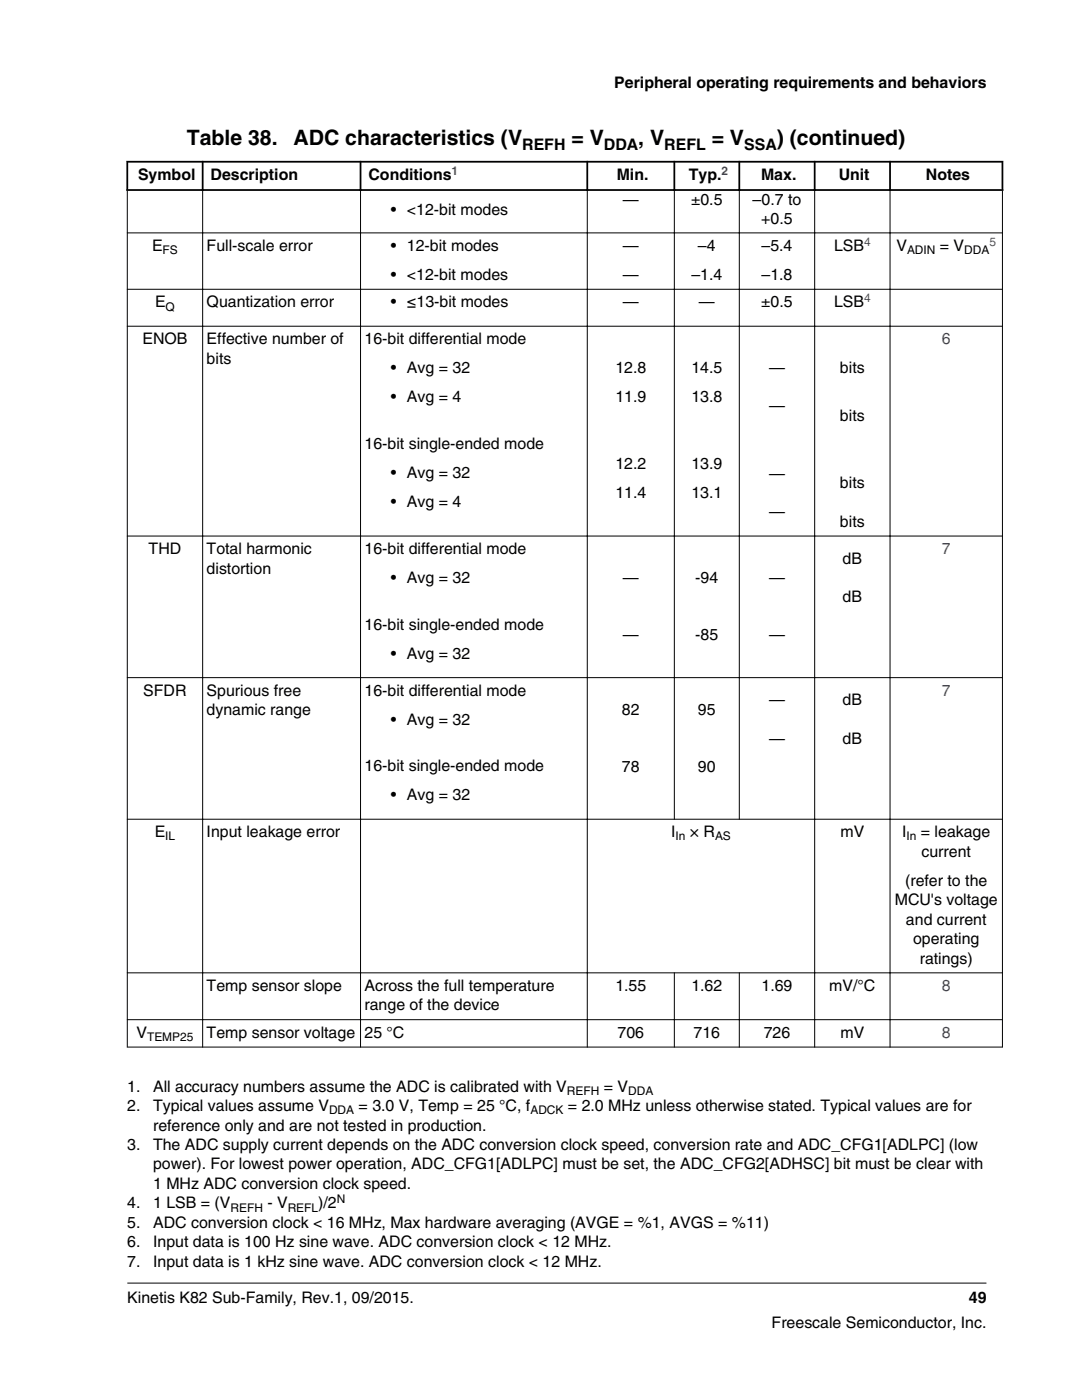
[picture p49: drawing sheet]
<svg xmlns="http://www.w3.org/2000/svg" width="216mm" height="279mm" viewBox="0 0 216 279" stroke-linecap="round" stroke-linejoin="round" font-family="sans-serif">
<defs><g id="words">
<g font-size="4.2">
<text x="37.3" y="29">Table 38.</text>
<text x="58.6" y="29">ADC characteristics (V</text>
<text x="114" y="29">= V</text>
<text x="127.4" y="29">, V</text>
<text x="142" y="29">= V</text>
<text x="155" y="29">) (continued)</text>
</g>
<g font-size="3.2">
<text x="122.6" y="17.5">Peripheral operating requirements and behaviors</text>
<text x="104.2" y="29.9">REFH</text>
<text x="120.5" y="29.9">DDA</text>
<text x="132.5" y="29.9">REFL</text>
<text x="148.5" y="29.9">SSA</text>
<text x="27.5" y="36">Symbol</text>
<text x="42" y="36">Description</text>
<text x="73.5" y="36">Conditions</text>
<text x="123" y="36">Min.</text>
<text x="137.5" y="36">Typ.</text>
<text x="151.9" y="36">Max.</text>
<text x="167.3" y="36">Unit</text>
<text x="184.8" y="36">Notes</text>
<text x="124.3" y="40.9">—</text>
<text x="137.9" y="40.9">±0.5</text>
<text x="150.2" y="40.9">–0.7 to</text>
<text x="78" y="42.8">• &lt;12-bit modes</text>
<text x="151.9" y="44.8">+0.5</text>
<text x="30.3" y="50.1">E</text>
<text x="41.2" y="50.1">Full-scale error</text>
<text x="78" y="50.1">• 12-bit modes</text>
<text x="124.3" y="50.1">—</text>
<text x="139.3" y="50.1">–4</text>
<text x="151.9" y="50.1">–5.4</text>
<text x="166.4" y="50.1">LSB</text>
<text x="178.9" y="50.1">V</text>
<text x="187.6" y="50.1">= V</text>
<text x="78" y="55.9">• &lt;12-bit modes</text>
<text x="124.3" y="55.9">—</text>
<text x="138" y="55.9">–1.4</text>
<text x="151.9" y="55.9">–1.8</text>
<text x="30.9" y="61.3">E</text>
<text x="41.2" y="61.3">Quantization error</text>
<text x="78" y="61.3">• ≤13-bit modes</text>
<text x="124.3" y="61.3">—</text>
<text x="139.5" y="61.3">—</text>
<text x="151.9" y="61.3">±0.5</text>
<text x="166.4" y="61.3">LSB</text>
<text x="28.4" y="68.7">ENOB</text>
<text x="41.2" y="68.7">Effective number of</text>
<text x="72.7" y="68.7">16-bit differential mode</text>
<text x="41.2" y="72.6">bits</text>
<text x="78" y="74.5">• Avg = 32</text>
<text x="122.8" y="74.4">12.8</text>
<text x="138" y="74.4">14.5</text>
<text x="153.5" y="74.4">—</text>
<text x="167.6" y="74.4">bits</text>
<text x="78" y="80.3">• Avg = 4</text>
<text x="122.8" y="80.2">11.9</text>
<text x="138" y="80.2">13.8</text>
<text x="153.5" y="82.1">—</text>
<text x="72.7" y="89.6">16-bit single-ended mode</text>
<text x="167.6" y="84">bits</text>
<text x="78" y="95.4">• Avg = 32</text>
<text x="122.8" y="93.6">12.2</text>
<text x="138" y="93.6">13.9</text>
<text x="153.5" y="95.5">—</text>
<text x="78" y="101.2">• Avg = 4</text>
<text x="122.8" y="99.4">11.4</text>
<text x="138" y="99.4">13.1</text>
<text x="167.6" y="97.4">bits</text>
<text x="153.5" y="103.2">—</text>
<text x="167.6" y="105.1">bits</text>
<text x="29.7" y="110.6">THD</text>
<text x="41.2" y="110.6">Total harmonic</text>
<text x="72.7" y="110.6">16-bit differential mode</text>
<text x="168.1" y="112.5">dB</text>
<text x="41.2" y="114.5">distortion</text>
<text x="78" y="116.4">• Avg = 32</text>
<text x="124.3" y="116.3">—</text>
<text x="138.7" y="116.3">-94</text>
<text x="153.5" y="116.3">—</text>
<text x="72.7" y="125.7">16-bit single-ended mode</text>
<text x="168.1" y="120.2">dB</text>
<text x="78" y="131.5">• Avg = 32</text>
<text x="124.3" y="127.8">—</text>
<text x="138.7" y="127.8">-85</text>
<text x="153.5" y="127.8">—</text>
<text x="28.6" y="138.8">SFDR</text>
<text x="41.2" y="138.8">Spurious free</text>
<text x="41.2" y="142.7">dynamic range</text>
<text x="72.7" y="138.8">16-bit differential mode</text>
<text x="124.1" y="142.7">82</text>
<text x="139.3" y="142.7">95</text>
<text x="153.5" y="140.7">—</text>
<text x="168.1" y="140.7">dB</text>
<text x="78" y="144.6">• Avg = 32</text>
<text x="153.5" y="148.4">—</text>
<text x="168.1" y="148.4">dB</text>
<text x="72.7" y="153.9">16-bit single-ended mode</text>
<text x="124.1" y="154.2">78</text>
<text x="139.3" y="154.2">90</text>
<text x="78" y="159.7">• Avg = 32</text>
<text x="30.9" y="167.1">E</text>
<text x="41.2" y="167.1">Input leakage error</text>
<text x="133.9" y="167.1">I</text>
<text x="137.6" y="167.1">× R</text>
<text x="167.7" y="167.1">mV</text>
<text x="180" y="167.1">I</text>
<text x="183.8" y="167.1">= leakage</text>
<text x="183.9" y="171">current</text>
<text x="180.6" y="176.8">(refer to the</text>
<text x="178.5" y="180.6">MCU's voltage</text>
<text x="180.8" y="184.5">and current</text>
<text x="182.2" y="188.4">operating</text>
<text x="41.2" y="197.8">Temp sensor slope</text>
<text x="72.7" y="197.8">Across the full temperature</text>
<text x="122.8" y="197.8">1.55</text>
<text x="138" y="197.8">1.62</text>
<text x="151.9" y="197.8">1.69</text>
<text x="165.5" y="197.8">mV/°C</text>
<text x="183.5" y="192.3">ratings)</text>
<text x="72.7" y="201.6">range of the device</text>
<text x="27.2" y="207.1">V</text>
<text x="41.2" y="207.1">Temp sensor voltage</text>
<text x="72.7" y="207.1">25 °C</text>
<text x="123.2" y="207.1">706</text>
<text x="138.4" y="207.1">716</text>
<text x="152.4" y="207.1">726</text>
<text x="167.7" y="207.1">mV</text>
<text x="25.4" y="221.7">2.</text>
<text x="25.4" y="217.9">1.</text>
<text x="30.5" y="221.7">Typical values assume V</text>
<text x="30.5" y="217.9">All accuracy numbers assume the ADC is calibrated with V</text>
<text x="71.6" y="221.7">= 3.0 V, Temp = 25 °C, f</text>
<text x="113.3" y="221.7">= 2.0 MHz unless otherwise stated. Typical values are for</text>
<text x="120.5" y="217.9">= V</text>
<text x="30.5" y="225.6">reference only and are not tested in production.</text>
<text x="25.4" y="229.5">3.</text>
<text x="30.5" y="229.5">The ADC supply current depends on the ADC conversion clock speed, conversion rate and ADC_CFG1[ADLPC] (low</text>
<text x="30.5" y="233.4">power). For lowest power operation, ADC_CFG1[ADLPC] must be set, the ADC_CFG2[ADHSC] bit must be clear with</text>
<text x="30.5" y="237.3">1 MHz ADC conversion clock speed.</text>
<text x="25.4" y="241.2">4.</text>
<text x="25.4" y="245">5.</text>
<text x="30.5" y="241.2">1 LSB = (V</text>
<text x="30.5" y="245">ADC conversion clock &lt; 16 MHz, Max hardware averaging (AVGE = %1, AVGS = %11)</text>
<text x="53.4" y="241.2">- V</text>
<text x="63.5" y="241.2">)/2</text>
<text x="25.4" y="248.9">6.</text>
<text x="30.5" y="248.9">Input data is 100 Hz sine wave. ADC conversion clock &lt; 12 MHz.</text>
<text x="25.4" y="252.8">7.</text>
<text x="30.5" y="252.8">Input data is 1 kHz sine wave. ADC conversion clock &lt; 12 MHz.</text>
<text x="25.4" y="260">Kinetis K82 Sub-Family, Rev.1, 09/2015.</text>
<text x="193.3" y="260">49</text>
<text x="154" y="265">Freescale Semiconductor, Inc.</text>
</g>
<g font-size="3.2" fill="#00f">
<text x="187.9" y="68.7">6</text>
<text x="187.9" y="110.6">7</text>
<text x="187.9" y="138.8">7</text>
<text x="187.9" y="197.8">8</text>
<text x="187.9" y="207.1">8</text>
</g>
<g font-size="2.4" fill="#00f">
<text x="90.1" y="34.9">1</text>
<text x="144" y="34.9">2</text>
<text x="172.4" y="49">4</text>
<text x="197.4" y="49">5</text>
<text x="172.4" y="60.3">4</text>
</g>
<g font-size="2.4">
<text x="32.5" y="50.7">FS</text>
<text x="181" y="50.7">ADIN</text>
<text x="192.4" y="50.7">DDA</text>
<text x="33.1" y="62">Q</text>
<text x="33" y="167.7">IL</text>
<text x="134.8" y="167.7">In</text>
<text x="142.7" y="167.7">AS</text>
<text x="180.9" y="167.7">In</text>
<text x="29.3" y="207.7">TEMP25</text>
<text x="113.1" y="218.5">REFH</text>
<text x="125.3" y="218.5">DDA</text>
<text x="65.7" y="222.4">DDA</text>
<text x="105.8" y="222.4">ADCK</text>
<text x="46" y="241.8">REFH</text>
<text x="57.4" y="241.8">REFL</text>
<text x="67.2" y="240.1">N</text>
</g>
</g></defs>
<path d="M25.2 32.3h175M25.2 37.9h175M25.4 32.1v6M40.4 32.1v6M71.9 32.1v6M117.2 32.1v6M134.6 32.1v6M147.5 32.1v6M162.6 32.1v6M177.6 32.1v6M200 32.1v6" fill="none" stroke="#000" stroke-width=".35"/>
<g fill="none" stroke="#000" stroke-width=".2">
<path d="M25.4 38.1v171M40.4 37.7v171.4M71.9 37.7v171.4M117.2 37.7v171.4M134.6 37.7v125.9M147.5 37.7v125.9M162.6 37.7v171.4M177.6 37.7v171.4M200 38.1v171M25.3 46.5h174.8M25.3 57.7h174.8M25.3 65.1h174.8"/>
<path d="M25.3 107h174.8M25.3 135.2h174.8M25.3 163.5h174.8M25.3 194.2h174.8M134.6 194.1v15M147.5 194.1v15M25.3 203.5h174.8M25.3 209h174.8M25.4 256.1h171.4"/>
</g>
<use href="#words"/>
</svg>
